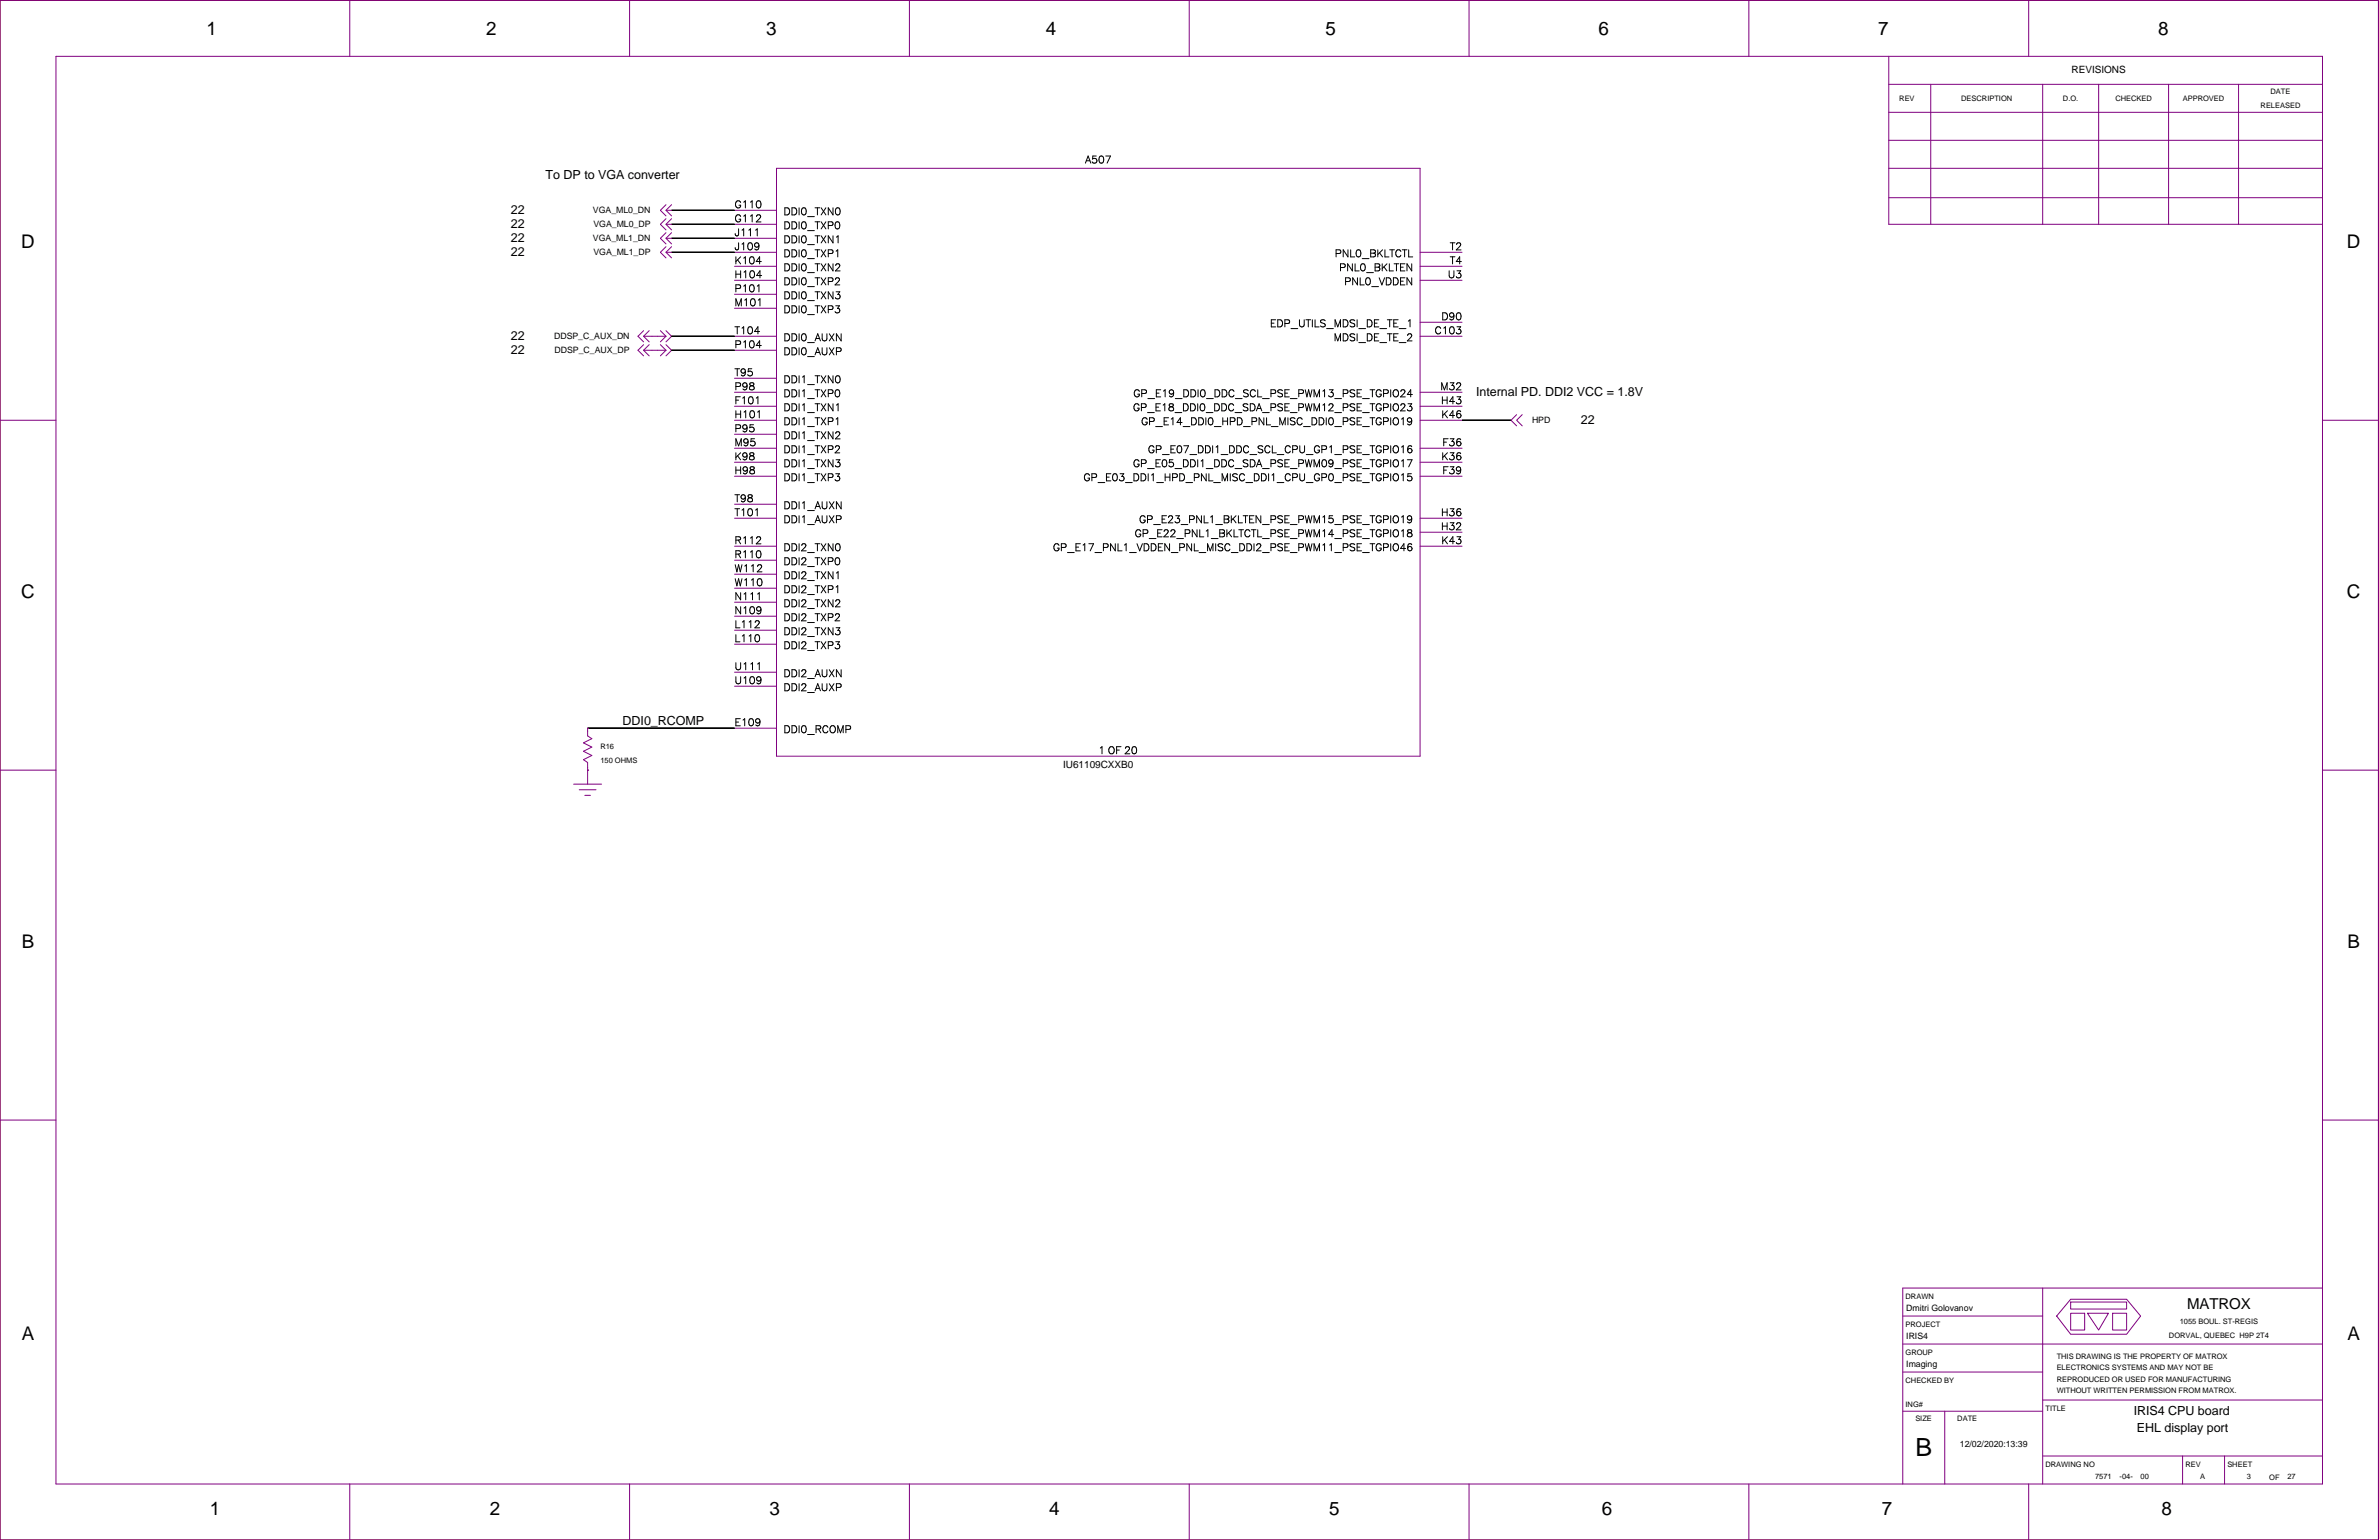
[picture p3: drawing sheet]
<svg xmlns="http://www.w3.org/2000/svg" width="432mm" height="279mm" viewBox="0 0 432 279" stroke-linecap="round" stroke-linejoin="round" font-family="sans-serif">
<defs><g id="words">
<text font-size="4.5" x="347.7" y="264.2">B</text>
<g font-size="3.4">
<text x="37.5" y="6.4">1</text>
<text x="88.2" y="6.4">2</text>
<text x="139" y="6.4">3</text>
<text x="189.8" y="6.4">4</text>
<text x="240.6" y="6.4">5</text>
<text x="290.1" y="6.4">6</text>
<text x="340.9" y="6.4">7</text>
<text x="391.7" y="6.4">8</text>
<text x="3.9" y="45">D</text>
<text x="426" y="45">D</text>
<text x="3.9" y="108.5">C</text>
<text x="426" y="108.5">C</text>
<text x="4" y="172">B</text>
<text x="426.1" y="172">B</text>
<text x="4" y="243.1">A</text>
<text x="426.1" y="243.1">A</text>
<text x="38.1" y="274.9">1</text>
<text x="88.9" y="274.9">2</text>
<text x="139.7" y="274.9">3</text>
<text x="190.5" y="274.9">4</text>
<text x="241.2" y="274.9">5</text>
<text x="290.8" y="274.9">6</text>
<text x="341.6" y="274.9">7</text>
<text x="392.3" y="274.9">8</text>
</g>
<text font-size="2.7" x="397" y="237.5">MATROX</text>
<g font-size="2.3">
<text x="99" y="32.6">To DP to VGA converter</text>
<text x="92.7" y="41.4">22</text>
<text x="92.7" y="38.8">22</text>
<text x="92.7" y="46.4">22</text>
<text x="92.7" y="43.9">22</text>
<text x="92.7" y="64.2">22</text>
<text x="92.7" y="61.7">22</text>
<text x="267.9" y="71.9">Internal PD. DDI2 VCC = 1.8V</text>
<text x="287" y="76.9">22</text>
<text x="113" y="131.6">DDI0_RCOMP</text>
<text x="387.3" y="256.8">IRIS4 CPU board</text>
<text x="387.9" y="259.8">EHL display port</text>
</g>
<g font-size="1.8">
<text x="376" y="13.3">REVISIONS</text>
<text x="196.9" y="29.2">A507</text>
<text x="133.3" y="39.9">G112</text>
<text x="133.3" y="37.3">G110</text>
<text x="142.2" y="38.6">DDI0_TXN0</text>
<text x="142.2" y="41.1">DDI0_TXP0</text>
<text x="133.3" y="45">J109</text>
<text x="133.3" y="47.5">K104</text>
<text x="133.3" y="42.4">J111</text>
<text x="142.2" y="43.7">DDI0_TXN1</text>
<text x="142.2" y="46.2">DDI0_TXP1</text>
<text x="242.3" y="46.2">PNL0_BKLTCTL</text>
<text x="263.2" y="47.5">T4</text>
<text x="263.2" y="45">T2</text>
<text x="133.3" y="50">H104</text>
<text x="133.3" y="52.6">P101</text>
<text x="142.2" y="48.8">DDI0_TXN2</text>
<text x="142.2" y="53.8">DDI0_TXN3</text>
<text x="142.2" y="51.3">DDI0_TXP2</text>
<text x="243.1" y="48.8">PNL0_BKLTEN</text>
<text x="244" y="51.3">PNL0_VDDEN</text>
<text x="262.8" y="50">U3</text>
<text x="133.3" y="55.1">M101</text>
<text x="142.2" y="56.4">DDI0_TXP3</text>
<text x="230.5" y="58.9">EDP_UTILS_MDSI_DE_TE_1</text>
<text x="261.6" y="57.7">D90</text>
<text x="133.3" y="62.7">P104</text>
<text x="133.3" y="60.2">T104</text>
<text x="142.2" y="61.5">DDI0_AUXN</text>
<text x="142.2" y="64">DDI0_AUXP</text>
<text x="242.1" y="61.5">MDSI_DE_TE_2</text>
<text x="260.4" y="60.2">C103</text>
<text x="133.3" y="70.3">P98</text>
<text x="133.3" y="67.8">T95</text>
<text x="142.2" y="69.1">DDI1_TXN0</text>
<text x="142.2" y="71.6">DDI1_TXP0</text>
<text x="205.7" y="71.6">GP_E19_DDI0_DDC_SCL_PSE_PWM13_PSE_TGPIO24</text>
<text x="261.4" y="70.3">M32</text>
<text x="133.3" y="75.4">H101</text>
<text x="133.3" y="78">P95</text>
<text x="133.3" y="72.9">F101</text>
<text x="142.2" y="74.2">DDI1_TXN1</text>
<text x="142.2" y="76.7">DDI1_TXP1</text>
<text x="205.6" y="74.2">GP_E18_DDI0_DDC_SDA_PSE_PWM12_PSE_TGPIO23</text>
<text x="207.1" y="76.7">GP_E14_DDI0_HPD_PNL_MISC_DDI0_PSE_TGPIO19</text>
<text x="261.6" y="72.9">H43</text>
<text x="261.6" y="75.4">K46</text>
<text x="133.3" y="80.5">M95</text>
<text x="133.3" y="83">K98</text>
<text x="142.2" y="79.2">DDI1_TXN2</text>
<text x="142.2" y="81.8">DDI1_TXP2</text>
<text x="208.3" y="81.8">GP_E07_DDI1_DDC_SCL_CPU_GP1_PSE_TGPIO16</text>
<text x="261.6" y="83">K36</text>
<text x="261.8" y="80.5">F36</text>
<text x="133.3" y="85.6">H98</text>
<text x="142.2" y="84.3">DDI1_TXN3</text>
<text x="142.2" y="86.9">DDI1_TXP3</text>
<text x="196.6" y="86.9">GP_E03_DDI1_HPD_PNL_MISC_DDI1_CPU_GP0_PSE_TGPIO15</text>
<text x="205.6" y="84.3">GP_E05_DDI1_DDC_SDA_PSE_PWM09_PSE_TGPIO17</text>
<text x="261.8" y="85.6">F39</text>
<text x="133.3" y="93.2">T101</text>
<text x="133.3" y="90.7">T98</text>
<text x="142.2" y="91.9">DDI1_AUXN</text>
<text x="142.2" y="94.5">DDI1_AUXP</text>
<text x="206.7" y="94.5">GP_E23_PNL1_BKLTEN_PSE_PWM15_PSE_TGPIO19</text>
<text x="261.6" y="93.2">H36</text>
<text x="261.6" y="95.7">H32</text>
<text x="133.3" y="100.8">R110</text>
<text x="133.3" y="98.3">R112</text>
<text x="142.2" y="99.6">DDI2_TXN0</text>
<text x="191.1" y="99.6">GP_E17_PNL1_VDDEN_PNL_MISC_DDI2_PSE_PWM11_PSE_TGPIO46</text>
<text x="205.9" y="97">GP_E22_PNL1_BKLTCTL_PSE_PWM14_PSE_TGPIO18</text>
<text x="261.6" y="98.3">K43</text>
<text x="133.3" y="105.9">W110</text>
<text x="133.3" y="103.4">W112</text>
<text x="142.2" y="104.6">DDI2_TXN1</text>
<text x="142.2" y="102.1">DDI2_TXP0</text>
<text x="142.2" y="107.2">DDI2_TXP1</text>
<text x="133.3" y="111">N109</text>
<text x="133.3" y="113.5">L112</text>
<text x="133.3" y="108.4">N111</text>
<text x="142.2" y="109.7">DDI2_TXN2</text>
<text x="142.2" y="112.2">DDI2_TXP2</text>
<text x="133.3" y="116.1">L110</text>
<text x="142.2" y="114.8">DDI2_TXN3</text>
<text x="142.2" y="117.3">DDI2_TXP3</text>
<text x="133.3" y="123.7">U109</text>
<text x="133.3" y="121.1">U111</text>
<text x="142.2" y="122.4">DDI2_AUXN</text>
<text x="142.2" y="124.9">DDI2_AUXP</text>
<text x="133.3" y="131.3">E109</text>
<text x="142.2" y="132.6">DDI0_RCOMP</text>
<text x="199.3" y="136.4">1 OF 20</text>
<text x="193" y="139.3">IU61109CXXB0</text>
</g>
<g font-size="1.6">
<text x="107.6" y="38.6">VGA_ML0_DN</text>
<text x="107.7" y="41.2">VGA_ML0_DP</text>
<text x="107.6" y="43.7">VGA_ML1_DN</text>
<text x="107.7" y="46.2">VGA_ML1_DP</text>
<text x="100.6" y="61.5">DDSP_C_AUX_DN</text>
<text x="100.7" y="64">DDSP_C_AUX_DP</text>
<text x="278.1" y="76.7">HPD</text>
<text x="346" y="237.8">Dmitri Golovanov</text>
<text x="346" y="242.9">IRIS4</text>
<text x="346" y="247.9">Imaging</text>
<text x="355.7" y="262.5">12/02/2020:13:39</text>
</g>
<g font-size="1.4">
<text x="412.1" y="17">DATE</text>
<text x="344.7" y="18.2">REV</text>
<text x="356" y="18.2">DESCRIPTION</text>
<text x="374.4" y="18.2">D.O.</text>
<text x="383.9" y="18.2">CHECKED</text>
<text x="396.2" y="18.2">APPROVED</text>
<text x="410.3" y="19.5">RELEASED</text>
<text x="109" y="135.9">R16</text>
<text x="109" y="138.4">150 OHMS</text>
<text x="345.9" y="235.7">DRAWN</text>
<text x="345.9" y="240.7">PROJECT</text>
<text x="345.9" y="245.8">GROUP</text>
<text x="393.7" y="242.7">DORVAL, QUEBEC H9P 2T4</text>
<text x="395.6" y="240.2">1055 BOUL. ST-REGIS</text>
<text x="345.9" y="250.9">CHECKED BY</text>
<text x="373.3" y="246.6">THIS DRAWING IS THE PROPERTY OF MATROX</text>
<text x="373.3" y="248.6">ELECTRONICS SYSTEMS AND MAY NOT BE</text>
<text x="373.3" y="250.7">REPRODUCED OR USED FOR MANUFACTURING</text>
<text x="345.9" y="255.2">ING#</text>
<text x="347.6" y="257.8">SIZE</text>
<text x="355.3" y="257.8">DATE</text>
<text x="371.3" y="256">TITLE</text>
<text x="373.3" y="252.7">WITHOUT WRITTEN PERMISSION FROM MATROX.</text>
<text x="371.3" y="266.1">DRAWING NO</text>
<text x="380.3" y="268.3">7571</text>
<text x="384.7" y="268.3">-04-</text>
<text x="388.5" y="268.3">00</text>
<text x="396.7" y="266.1">REV</text>
<text x="399.3" y="268.3">A</text>
<text x="404.3" y="266.1">SHEET</text>
<text x="407.8" y="268.3">3</text>
<text x="411.9" y="268.4">OF</text>
<text x="415.2" y="268.3">27</text>
</g>
</g></defs>
<path d="M0 .1h431.7v279.3h-431.7z" fill="none" stroke="#800000" stroke-width=".18"/>
<g fill="none" stroke="#800080" stroke-width=".18">
<path d="M0 .1h431.7v279.3h-431.7zM10.2 10.2h411.3v259h-411.3zM63.5 .1v10.1M114.3 .1v10.1M165.1 .1v10.1M215.9 .1v10.1M266.6 .1v10.1M317.4 .1v10.1M342.8 15.3h78.7M342.8 10.2v30.5h78.7M350.4 15.3v25.4M368.2 .1v10.1"/>
<path d="M370.8 15.3v25.4M380.9 15.3v25.4M393.6 15.3v25.4M406.3 15.3v25.4M120.9 39.7l-1 1 1 1M120.9 37.1l-1 1.1 1 1M120.9 38.2h1M121.9 38.2h.1M121.9 39.7l-1 1 1 1M121.9 37.1l-1 1.1 1 1M133.3 38.2h7.6M140.9 30.5h116.9v106.7h-116.9z"/>
<path d="M342.8 35.9h78.7M342.8 30.5h78.7M342.8 25.5h78.7M342.8 20.4h78.7M116.8 60l-1 1 1 1M117.8 60l-1 1M119.9 60l1 1M120.9 60l1 1-1 1M120.9 44.8l-1 1 1 1M120.9 42.2l-1 1 1 1M120.9 40.7h1M120.9 43.2h1"/>
<path d="M120.9 45.8h1M121.9 40.7h.1M121.9 45.8h.1M121.9 43.2h.1M121.9 44.8l-1 1 1 1M121.9 42.2l-1 1 1 1M133.3 40.7h7.6M133.3 43.2h7.6M133.3 48.3h7.6M133.3 53.4h7.6M133.3 45.8h7.6M133.3 50.9h7.6"/>
<path d="M133.3 55.9h7.6M257.8 48.3h7.6M257.8 45.8h7.6M257.8 50.9h7.6M257.8 58.5h7.6M0 76.2h10.2M116.8 61h4.1M116.8 63.5h4.1M116.8 62.5l-1 1 1 1.1M116.8 63.5l1 1.1M116.8 61l1 1M117.8 62.5l-1 1"/>
<path d="M119.9 62.5l1 1M120.9 62.5l1 1-1 1.1M120.9 63.5l-1 1.1M120.9 61l-1 1M121.9 63.5h.1M121.9 61h.1M133.3 76.2h7.6M133.3 61h7.6M133.3 63.5h7.6M133.3 68.6h7.6M133.3 73.7h7.6M133.3 78.8h7.6"/>
<path d="M133.3 71.2h7.6M257.8 76.2h7.6M257.8 61h7.6M257.8 73.7h7.6M257.8 71.2h7.6M274.3 76.2h.1M275.3 75.2l-1 1 1 1.1M276.3 75.2l-1 1 1 1.1M421.5 76.2h10.2M133.3 91.5h7.6M133.3 94h7.6M133.3 83.9h7.6"/>
<path d="M133.3 81.3h7.6M133.3 86.4h7.6M133.3 99.1h7.6M257.8 94h7.6M257.8 83.9h7.6M257.8 81.3h7.6M257.8 86.4h7.6M257.8 99.1h7.6M257.8 96.6h7.6M133.3 104.2h7.6M133.3 109.3h7.6M133.3 114.3h7.6"/>
<path d="M133.3 101.6h7.6M133.3 106.7h7.6M133.3 111.8h7.6M133.3 116.9h7.6M0 139.7h10.2M106.7 139.7h.1M106.7 132.1h.1M106.7 132.1v1.4l.7 .5-1.5 .8 1.5 .7-1.5 .8 1.5 .8-1.5 .7 .8 .5v4M133.3 132.1h7.6M133.3 122h7.6M133.3 124.5h7.6M421.5 139.7h10.2"/>
<path d="M104.1 142.3h5.1M105.1 143.3h3.1M106.1 144.3h1.1M0 203.2h10.2M421.5 203.2h10.2M345.4 238.8h25.4M370.8 233.7v35.5M375.8 238.3h2.6v3h-2.6zM375.8 236.2h10.2v1.3h-10.2zM375.8 235.7h10.2l2.5 3.1-2.5 3.3h-10.2l-2.5-3.3zM378.9 238.3h3.8l-1.8 3zM383.5 238.3h2.5v3h-2.5z"/>
<path d="M421.5 233.7h-76.1v35.5M345.4 256h25.4M345.4 248.9h25.4M345.4 243.8h76.1M353 256v13.2M370.8 254h50.7M63.5 269.2v10.2M114.3 269.2v10.2M165.1 269.2v10.2M215.9 269.2v10.2M266.6 269.2v10.2M317.4 269.2v10.2"/>
<path d="M368.2 269.2v10.2M370.8 264.2h50.7M396.1 264.2v5M403.8 264.2v5"/>
</g>
<g fill="#000" stroke="#000" stroke-width=".18">
<path d="M121.9 38.2h11.4z" fill-rule="evenodd"/>
<path d="M121.9 40.7h11.4z" fill-rule="evenodd"/>
<path d="M121.9 43.2h11.4z" fill-rule="evenodd"/>
<path d="M121.9 45.8h11.4z" fill-rule="evenodd"/>
<path d="M121.9 63.5h11.4z" fill-rule="evenodd"/>
<path d="M121.9 61h11.4z" fill-rule="evenodd"/>
<path d="M265.4 76.2h8.9z" fill-rule="evenodd"/>
<path d="M106.7 132.1h26.6z" fill-rule="evenodd"/>
</g>
<path d="M121.9 38.2h11.4M121.9 40.7h11.4M121.9 43.2h11.4M121.9 45.8h11.4M121.9 63.5h11.4M121.9 61h11.4M265.4 76.2h8.9M106.7 139.7h.1M106.7 132.1h26.6" fill="none" stroke="#000" stroke-width=".18"/>
<use href="#words"/>
</svg>
